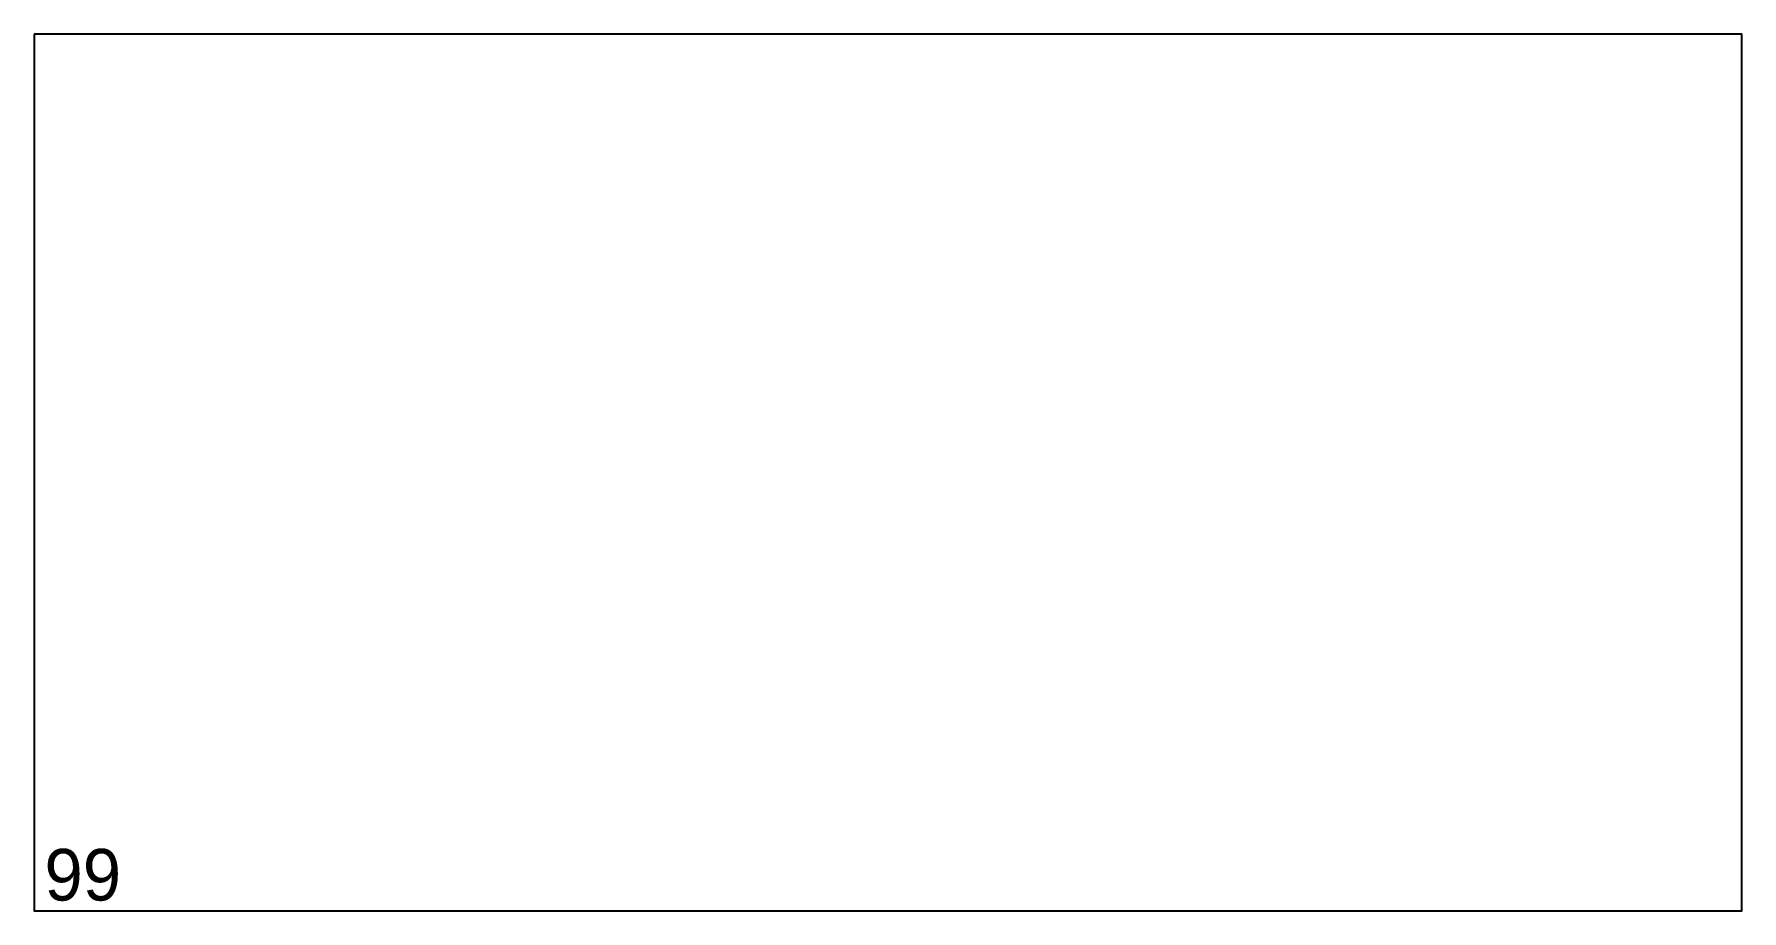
# Model space of a CAD drawing. Header units: millimetres. Extents: x 0 to 331, y 0 to 170.
import ezdxf

# ---------------------------------------------------------------- set-up
doc = ezdxf.new("R2010")
doc.units = ezdxf.units.MM
doc.header["$MEASUREMENT"] = 0
doc.layers.add('ВнешнийКонтур', color=7, linetype='Continuous')
doc.layers.add('Нумерация', color=7, linetype='Continuous')

msp = doc.modelspace()

# ---------------------------------------------------------------- linework, layer by layer
at = {"layer": 'ВнешнийКонтур', "color": 0, "linetype": 'Continuous'}
msp.add_lwpolyline([(0, 170), (0, 0), (331.32, 0), (331.32, 170)], close=True, dxfattribs=at)

# ---------------------------------------------------------------- texts
at = {"layer": 'Нумерация', "color": 0, "linetype": 'Continuous'}
msp.add_text('99', height=10, dxfattribs=at).set_placement((2, 2))

doc.saveas('drawing.dxf')
